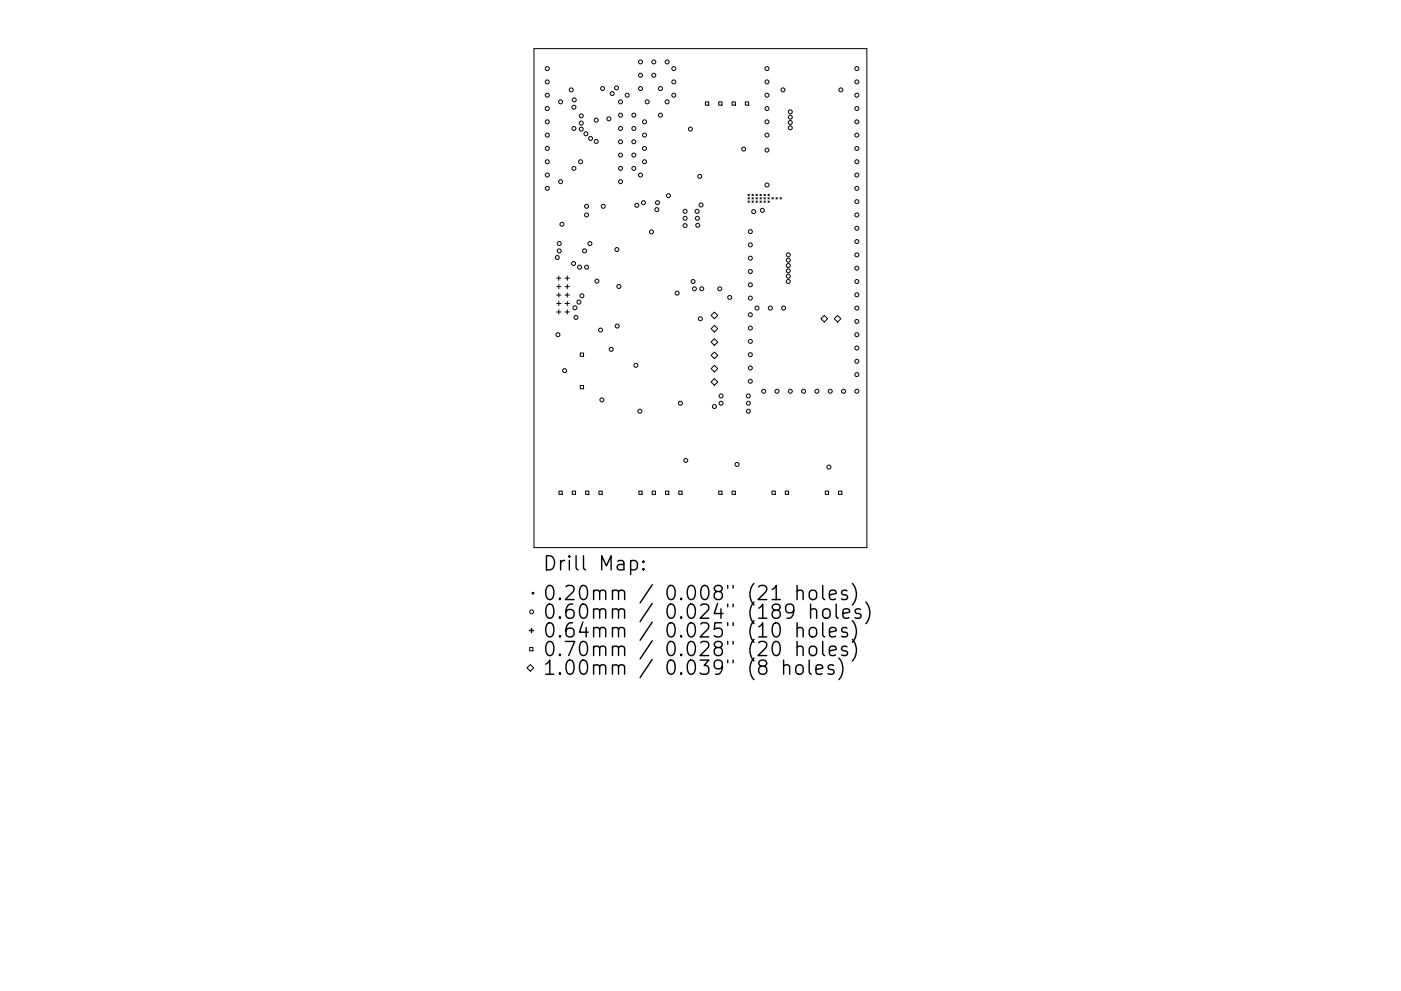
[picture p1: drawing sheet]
<svg xmlns="http://www.w3.org/2000/svg" width="297mm" height="210mm" viewBox="0 0 297 210" stroke-linecap="round" stroke-linejoin="round" font-family="sans-serif">
<defs><g id="words">
<g font-size="4.2">
<text x="115.1" y="121.1">Drill Map:</text>
<text x="115.1" y="127.4">0.20mm / 0.008&quot; (21 holes)</text>
<text x="115.1" y="131.3">0.60mm / 0.024&quot; (189 holes)</text>
<text x="115.1" y="135.3">0.64mm / 0.025&quot; (10 holes)</text>
<text x="115.1" y="139.2">0.70mm / 0.028&quot; (20 holes)</text>
<text x="115.1" y="143.2">1.00mm / 0.039&quot; (8 holes)</text>
</g>
</g></defs>
<g fill="none" stroke="#000" stroke-width=".21">
<path d="M113.2 10.3h70.6v105.9h-70.6zM149.6 21.6h.7v.7h-.7zM152.4 21.6h.7v.7h-.7zM155.2 21.6h.7v.7h-.7zM158 21.6h.7v.7h-.7zM118 59h.9M118.5 58.6v.9M119.8 59h.9M120.3 58.6v.9M158.6 41.2l.3 .3M158.6 41.9l.3 .3M158.6 42.6l.3 .3"/>
<path d="M158.9 41.2l-.3 .3M158.9 41.9l-.3 .3M158.9 42.6l-.3 .3M159.4 41.2l.3 .3M159.4 41.9l.3 .3M159.4 42.6l.3 .3M159.7 41.2l-.3 .3M159.7 41.9l-.3 .3M159.7 42.6l-.3 .3M160.3 41.2l.3 .3M160.3 41.9l.3 .3M160.3 42.6l.3 .3"/>
<path d="M160.6 41.2l-.3 .3M160.6 41.9l-.3 .3M160.6 42.6l-.3 .3M161.1 41.2l.3 .3M161.1 41.9l.3 .3M161.1 42.6l.3 .3M161.4 41.2l-.3 .3M161.4 41.9l-.3 .3M161.4 42.6l-.3 .3M162 41.2l.3 .3M162 41.9l.3 .3M162 42.6l.3 .3"/>
<path d="M162.3 41.2l-.3 .3M162.3 41.9l-.3 .3M162.3 42.6l-.3 .3M162.8 41.2l.3 .3M162.8 41.9l.3 .3M162.8 42.6l.3 .3M163.1 41.2l-.3 .3M163.1 41.9l-.3 .3M163.1 42.6l-.3 .3M163.7 41.9l.3 .3M164 41.9l-.3 .3M164.5 41.9l.3 .3"/>
<path d="M164.8 41.9l-.3 .3M165.4 41.9l.3 .3M165.7 41.9l-.3 .3M118 60.8h.9M118 62.6h.9M118 64.4h.9M118 66.2h.9M118.5 60.4v.9M118.5 62.2v.8M118.5 63.9v.9M118.5 65.7v.9M119.8 60.8h.9"/>
<path d="M119.8 62.6h.9M119.8 64.4h.9M119.8 66.2h.9M120.3 60.4v.9M120.3 62.2v.8M120.3 63.9v.9M120.3 65.7v.9M123 74.9h.7v.7h-.7zM150.8 66.9l.7-.7 .7 .7-.7 .7zM150.8 72.6l.7-.7 .7 .7-.7 .7zM150.8 75.4l.7-.7 .7 .7-.7 .7zM150.8 78.2l.7-.7 .7 .7-.7 .7z"/>
<path d="M151.5 69l.7 .7-.7 .7-.7-.7zM174 67.6l.8-.7 .7 .7-.7 .7zM176.9 67.6l.7-.7 .7 .7-.7 .7zM123 81.8h.7v.7h-.7zM150.8 81l.7-.7 .7 .7-.7 .7zM118.5 104.2h.7v.7h-.7zM121.3 104.2h.7v.7h-.7zM124.2 104.2h.7v.7h-.7zM127 104.2h.7v.7h-.7zM135.4 104.2h.7v.7h-.7zM138.3 104.2h.7v.7h-.7zM141.1 104.2h.7v.7h-.7z"/>
<path d="M143.9 104.2h.7v.7h-.7zM152.4 104.2h.7v.7h-.7zM155.2 104.2h.7v.7h-.7zM163.7 104.2h.7v.7h-.7zM166.5 104.2h.7v.7h-.7zM175 104.2h.7v.7h-.7zM177.8 104.2h.7v.7h-.7zM112.3 137.4h.7v.7h-.7zM111.7 141.7l.7-.7 .7 .7-.7 .7z"/>
<circle cx="116" cy="14.6" r=".42"/>
<circle cx="116" cy="17.4" r=".42"/>
<circle cx="121.1" cy="19.1" r=".42"/>
<circle cx="127.8" cy="18.8" r=".42"/>
<circle cx="129.8" cy="19.8" r=".42"/>
<circle cx="130.7" cy="18.6" r=".42"/>
<circle cx="135.8" cy="18.8" r=".42"/>
<circle cx="135.8" cy="13.1" r=".42"/>
<circle cx="135.8" cy="16" r=".42"/>
<circle cx="138.6" cy="13.1" r=".42"/>
<circle cx="138.6" cy="16" r=".42"/>
<circle cx="140" cy="18.8" r=".42"/>
<circle cx="141.4" cy="13.1" r=".42"/>
<circle cx="142.9" cy="14.6" r=".42"/>
<circle cx="142.9" cy="17.4" r=".42"/>
<circle cx="162.6" cy="14.6" r=".42"/>
<circle cx="162.6" cy="17.4" r=".42"/>
<circle cx="166" cy="19.1" r=".42"/>
<circle cx="178.3" cy="19.1" r=".42"/>
<circle cx="181.7" cy="14.6" r=".42"/>
<circle cx="181.7" cy="17.4" r=".42"/>
<circle cx="116" cy="23" r=".42"/>
<circle cx="116" cy="25.8" r=".42"/>
<circle cx="116" cy="34.3" r=".42"/>
<circle cx="116" cy="20.2" r=".42"/>
<circle cx="116" cy="37.1" r=".42"/>
<circle cx="116" cy="31.5" r=".42"/>
<circle cx="116" cy="28.7" r=".42"/>
<circle cx="116" cy="40" r=".42"/>
<circle cx="118.9" cy="21.6" r=".42"/>
<circle cx="118.9" cy="38.5" r=".42"/>
<circle cx="121.7" cy="35.7" r=".42"/>
<circle cx="121.7" cy="27.3" r=".42"/>
<circle cx="121.7" cy="22.7" r=".42"/>
<circle cx="121.8" cy="21.2" r=".42"/>
<circle cx="123.1" cy="34.3" r=".42"/>
<circle cx="123.2" cy="26.1" r=".42"/>
<circle cx="123.2" cy="27.4" r=".42"/>
<circle cx="123.2" cy="24.6" r=".42"/>
<circle cx="124.2" cy="28.4" r=".42"/>
<circle cx="125.2" cy="29.4" r=".42"/>
<circle cx="126.4" cy="25.5" r=".42"/>
<circle cx="126.4" cy="30" r=".42"/>
<circle cx="129.1" cy="25.2" r=".42"/>
<circle cx="131.6" cy="24.4" r=".42"/>
<circle cx="131.6" cy="35.7" r=".42"/>
<circle cx="131.6" cy="30.1" r=".42"/>
<circle cx="131.6" cy="32.9" r=".42"/>
<circle cx="131.6" cy="21.6" r=".42"/>
<circle cx="131.6" cy="27.3" r=".42"/>
<circle cx="131.6" cy="38.5" r=".42"/>
<circle cx="133" cy="20.2" r=".42"/>
<circle cx="134.4" cy="35.7" r=".42"/>
<circle cx="134.4" cy="24.4" r=".42"/>
<circle cx="134.4" cy="32.9" r=".42"/>
<circle cx="134.4" cy="30.1" r=".42"/>
<circle cx="134.4" cy="27.3" r=".42"/>
<circle cx="135.8" cy="37.1" r=".42"/>
<circle cx="136.6" cy="25.8" r=".42"/>
<circle cx="136.6" cy="34.3" r=".42"/>
<circle cx="136.6" cy="31.5" r=".42"/>
<circle cx="136.6" cy="28.7" r=".42"/>
<circle cx="137.2" cy="21.6" r=".42"/>
<circle cx="140" cy="24.4" r=".42"/>
<circle cx="141.4" cy="21.6" r=".42"/>
<circle cx="142.9" cy="20.2" r=".42"/>
<circle cx="146.4" cy="27.4" r=".42"/>
<circle cx="148.4" cy="37.4" r=".42"/>
<circle cx="157.7" cy="31.6" r=".42"/>
<circle cx="162.6" cy="31.8" r=".42"/>
<circle cx="162.6" cy="20.2" r=".42"/>
<circle cx="162.6" cy="25.8" r=".42"/>
<circle cx="162.6" cy="23" r=".42"/>
<circle cx="162.6" cy="39.3" r=".42"/>
<circle cx="162.6" cy="28.7" r=".42"/>
<circle cx="167.6" cy="24.9" r=".42"/>
<circle cx="167.6" cy="27.1" r=".42"/>
<circle cx="167.6" cy="26" r=".42"/>
<circle cx="167.6" cy="23.7" r=".42"/>
<circle cx="181.7" cy="37.1" r=".42"/>
<circle cx="181.7" cy="20.2" r=".42"/>
<circle cx="181.7" cy="34.3" r=".42"/>
<circle cx="181.7" cy="25.8" r=".42"/>
<circle cx="181.7" cy="23" r=".42"/>
<circle cx="181.7" cy="31.5" r=".42"/>
<circle cx="181.7" cy="28.7" r=".42"/>
<circle cx="181.7" cy="40" r=".42"/>
<circle cx="118.2" cy="54.6" r=".42"/>
<circle cx="118.6" cy="53.2" r=".42"/>
<circle cx="118.6" cy="51.7" r=".42"/>
<circle cx="119.1" cy="47.6" r=".42"/>
<circle cx="121.6" cy="55.9" r=".42"/>
<circle cx="122.9" cy="56.7" r=".42"/>
<circle cx="123.9" cy="53.2" r=".42"/>
<circle cx="124.4" cy="43.8" r=".42"/>
<circle cx="124.4" cy="45.6" r=".42"/>
<circle cx="124.4" cy="56.7" r=".42"/>
<circle cx="125.1" cy="51.7" r=".42"/>
<circle cx="126.6" cy="59.7" r=".42"/>
<circle cx="127.9" cy="43.8" r=".42"/>
<circle cx="130.8" cy="52.9" r=".42"/>
<circle cx="135" cy="43.6" r=".42"/>
<circle cx="136.4" cy="43" r=".42"/>
<circle cx="138.1" cy="49.2" r=".42"/>
<circle cx="139.3" cy="44.5" r=".42"/>
<circle cx="139.4" cy="43" r=".42"/>
<circle cx="141.7" cy="41.5" r=".42"/>
<circle cx="145.3" cy="46.3" r=".42"/>
<circle cx="145.3" cy="44.8" r=".42"/>
<circle cx="145.3" cy="47.9" r=".42"/>
<circle cx="146.9" cy="59.7" r=".42"/>
<circle cx="147.8" cy="44.8" r=".42"/>
<circle cx="147.9" cy="46.3" r=".42"/>
<circle cx="147.9" cy="47.8" r=".42"/>
<circle cx="148.6" cy="43.5" r=".42"/>
<circle cx="159.1" cy="52" r=".42"/>
<circle cx="159.1" cy="54.8" r=".42"/>
<circle cx="159.1" cy="49.1" r=".42"/>
<circle cx="159.1" cy="57.6" r=".42"/>
<circle cx="159.8" cy="44.9" r=".42"/>
<circle cx="161.6" cy="44.6" r=".42"/>
<circle cx="167.1" cy="56.3" r=".42"/>
<circle cx="167.1" cy="59.7" r=".42"/>
<circle cx="167.1" cy="54.1" r=".42"/>
<circle cx="167.1" cy="57.5" r=".42"/>
<circle cx="167.1" cy="55.2" r=".42"/>
<circle cx="167.1" cy="58.6" r=".42"/>
<circle cx="181.7" cy="42.8" r=".42"/>
<circle cx="181.7" cy="56.9" r=".42"/>
<circle cx="181.7" cy="59.7" r=".42"/>
<circle cx="181.7" cy="48.4" r=".42"/>
<circle cx="181.7" cy="54.1" r=".42"/>
<circle cx="181.7" cy="45.6" r=".42"/>
<circle cx="181.7" cy="51.3" r=".42"/>
<circle cx="118.3" cy="71" r=".42"/>
<circle cx="119.7" cy="78.6" r=".42"/>
<circle cx="121.9" cy="65.3" r=".42"/>
<circle cx="122.1" cy="67.3" r=".42"/>
<circle cx="122.7" cy="64.1" r=".42"/>
<circle cx="123.4" cy="62.8" r=".42"/>
<circle cx="127.3" cy="70" r=".42"/>
<circle cx="129.6" cy="74.1" r=".42"/>
<circle cx="130.9" cy="69.2" r=".42"/>
<circle cx="131.2" cy="60.8" r=".42"/>
<circle cx="134.8" cy="77.5" r=".42"/>
<circle cx="143.6" cy="62.2" r=".42"/>
<circle cx="147.2" cy="61.3" r=".42"/>
<circle cx="148.5" cy="67.6" r=".42"/>
<circle cx="148.8" cy="61.3" r=".42"/>
<circle cx="152.6" cy="61.3" r=".42"/>
<circle cx="154.7" cy="63.1" r=".42"/>
<circle cx="159.1" cy="78.1" r=".42"/>
<circle cx="159.1" cy="66.8" r=".42"/>
<circle cx="159.1" cy="69.6" r=".42"/>
<circle cx="159.1" cy="63.3" r=".42"/>
<circle cx="159.1" cy="60.4" r=".42"/>
<circle cx="159.1" cy="72.4" r=".42"/>
<circle cx="159.1" cy="75.2" r=".42"/>
<circle cx="160.5" cy="65.4" r=".42"/>
<circle cx="163.3" cy="65.4" r=".42"/>
<circle cx="166.1" cy="65.4" r=".42"/>
<circle cx="181.7" cy="76.7" r=".42"/>
<circle cx="181.7" cy="79.5" r=".42"/>
<circle cx="181.7" cy="68.2" r=".42"/>
<circle cx="181.7" cy="65.4" r=".42"/>
<circle cx="181.7" cy="71" r=".42"/>
<circle cx="181.7" cy="73.8" r=".42"/>
<circle cx="181.7" cy="62.5" r=".42"/>
<circle cx="127.6" cy="84.8" r=".42"/>
<circle cx="135.7" cy="87.2" r=".42"/>
<circle cx="144.3" cy="85.6" r=".42"/>
<circle cx="145.4" cy="97.7" r=".42"/>
<circle cx="151.5" cy="86.3" r=".42"/>
<circle cx="152.9" cy="84" r=".42"/>
<circle cx="152.9" cy="85.6" r=".42"/>
<circle cx="156.3" cy="98.5" r=".42"/>
<circle cx="158.7" cy="84" r=".42"/>
<circle cx="158.7" cy="87.2" r=".42"/>
<circle cx="158.7" cy="85.6" r=".42"/>
<circle cx="159.1" cy="80.9" r=".42"/>
<circle cx="161.9" cy="83" r=".42"/>
<circle cx="164.7" cy="83" r=".42"/>
<circle cx="167.6" cy="83" r=".42"/>
<circle cx="170.4" cy="83" r=".42"/>
<circle cx="173.2" cy="83" r=".42"/>
<circle cx="175.7" cy="99.1" r=".42"/>
<circle cx="176" cy="83" r=".42"/>
<circle cx="178.8" cy="83" r=".42"/>
<circle cx="181.7" cy="83" r=".42"/>
<circle cx="112.7" cy="129.8" r=".42"/>
</g>
<g fill="none" stroke="#000" stroke-width=".3">
<path d="M133.7 119.1l.9-.2 .5 .6v.8l-.2 .5-.3 .1-.9-.1M136.4 119.1l.2 .1-.2 .1-.1-.1 .1-.1v.2M112.2 133.8h.9M112.7 133.3v.9M112.9 125.7l.2 .3M113.1 125.7l-.2 .3M136.4 120.6l.2 .2-.2 .1-.1-.1 .1-.2v.3M169 125.5a.74 .74 0 0 1 1.3 .1v1.6M169 133.4a.74 .74 0 0 1 1.3 .2v1.5M169 137.4a.74 .74 0 0 1 1.3 .1v1.6M169 124.2v3M169 132.1v3"/>
<path d="M169 136.1v3M171.7 125.5a.81 .81 0 0 1 .8-.3 .81 .81 0 0 1 .6 .6v.8a.81 .81 0 0 1-.7 .6 .81 .81 0 0 1-.8-.6v-.8zM171.7 133.4a.81 .81 0 0 1 .8-.3 .81 .81 0 0 1 .6 .6v.9a.81 .81 0 0 1-.7 .6 .81 .81 0 0 1-.8-.6v-.9zM171.9 129.5a.74 .74 0 0 1 1.2 .1v1.6M171.9 137.2a.81 .81 0 0 1 1.2 .5v.8a.81 .81 0 0 1-.7 .6 .81 .81 0 0 1-.8-.6v-.8zM171.9 128.2v3M174.4 124.2v2.6l.5 .4M174.4 132.1v2.6l.5 .4M174.4 136.1v2.6l.5 .4M174.7 129.3a.81 .81 0 0 1 1.3 .4v.9a.81 .81 0 0 1-.8 .6 .81 .81 0 0 1-.8-.6v-.9zM175.9 126.2l1.4-.3-.2-.5-.8-.2-.4 .4v1.2l.1 .3 .3 .1 .8-.1M175.9 134.1l1.4-.3-.2-.5-.8-.2-.4 .5v1.1l.1 .3 .3 .1 .8-.1"/>
<path d="M175.9 138.1l1.4-.3-.2-.6-.8-.1-.4 .4v1.2l.1 .2 .3 .2 .8-.2M177.3 128.2v2.5l.4 .5M177.9 139.6a3.4 3.4 0 0 1 0 4.6M178.7 130.2l1.4-.3-.1-.6-.9-.1-.4 .4v1.1l.2 .3 .2 .2 .9-.2M179.6 125.4l-.7-.2-.5 .4 .2 .5 1 .3 .1 .2-.1 .5-.3 .1-.9-.1M179.6 133.3l-.7-.2-.5 .5 .2 .4 1 .3 .1 .3-.1 .4-.3 .1-.9-.1M179.6 137.2l-.7-.1-.5 .4 .2 .4 1 .3 .1 .3-.1 .4-.3 .2-.9-.2M180.7 123.8a3.4 3.4 0 0 1 0 4.6M180.7 131.7a3.4 3.4 0 0 1 0 4.6M180.7 135.7a3.4 3.4 0 0 1 0 4.5M182.4 129.3l-.7-.1-.4 .4 .1 .4 1 .3 .2 .3-.2 .4-.3 .2-.8-.2M183.6 127.7a3.4 3.4 0 0 1 0 4.6"/>
<path d="M166.1 141.3a.74 .74 0 0 1 1.3 .2v1.5M166.1 140v3M169 141.2a.81 .81 0 0 1 1.3 .4v.9a.81 .81 0 0 1-.8 .6 .81 .81 0 0 1-.8-.6v-.9zM171.6 140v2.6l.4 .4M173 142l1.4-.2-.1-.6-.9-.2-.4 .5v1.1l.1 .3 .3 .1 .9-.1M176.7 141.2l-.7-.2-.4 .5 .1 .4 1 .3 .2 .3-.2 .4-.3 .1-.8-.1"/>
</g>
<use href="#words"/>
</svg>
